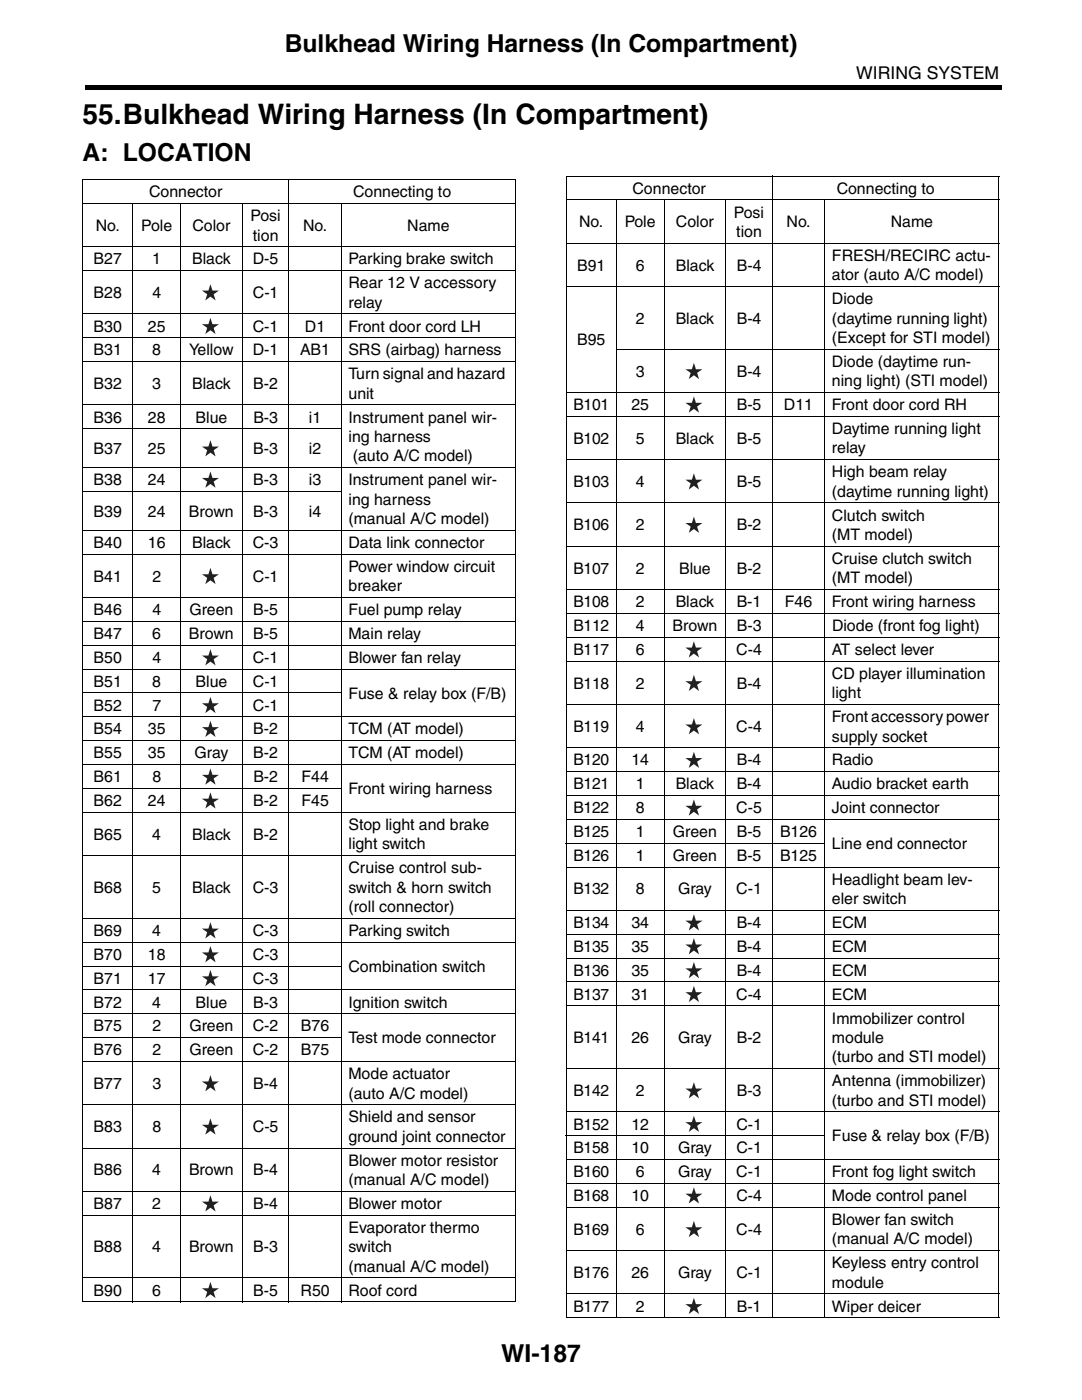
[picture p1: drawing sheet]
<svg xmlns="http://www.w3.org/2000/svg" width="216mm" height="279mm" viewBox="0 0 216 279" stroke-linecap="round" stroke-linejoin="round" font-family="sans-serif">
<defs><g id="words">
<text font-size="5.6" x="16.5" y="24.8">55.Bulkhead Wiring Harness (In Compartment)</text>
<g font-size="4.9">
<text x="56.8" y="10.3">Bulkhead Wiring Harness (In Compartment)</text>
<text x="16.5" y="32.1">A: LOCATION</text>
<text x="100" y="271.9">WI-187</text>
</g>
<text font-size="3.5" x="170.9" y="15.7">WIRING SYSTEM</text>
<g font-size="3.2">
<text x="29.8" y="39.4">Connector</text>
<text x="70.5" y="39.4">Connecting to</text>
<text x="126.3" y="38.7">Connector</text>
<text x="167" y="38.7">Connecting to</text>
<text x="19.1" y="46.1">No.</text>
<text x="28.2" y="46.1">Pole</text>
<text x="38.4" y="46.1">Color</text>
<text x="50" y="44.1">Posi</text>
<text x="60.5" y="46.1">No.</text>
<text x="81.3" y="46.1">Name</text>
<text x="115.6" y="45.4">No.</text>
<text x="124.7" y="45.4">Pole</text>
<text x="134.9" y="45.4">Color</text>
<text x="146.5" y="43.4">Posi</text>
<text x="147" y="47.3">tion</text>
<text x="157" y="45.4">No.</text>
<text x="177.8" y="45.4">Name</text>
<text x="18.7" y="52.8">B27</text>
<text x="30.4" y="52.8">1</text>
<text x="38.4" y="52.8">Black</text>
<text x="50.4" y="52.8">D-5</text>
<text x="50.5" y="48">tion</text>
<text x="69.5" y="52.8">Parking brake switch</text>
<text x="166.1" y="52.1">FRESH/RECIRC actu-</text>
<text x="18.7" y="59.5">B28</text>
<text x="30.4" y="59.5">4</text>
<text x="50.5" y="59.5">C-1</text>
<text x="69.5" y="57.5">Rear 12 V accessory</text>
<text x="115.2" y="54">B91</text>
<text x="126.9" y="54">6</text>
<text x="134.9" y="54">Black</text>
<text x="147.1" y="54">B-4</text>
<text x="166.1" y="56">ator (auto A/C model)</text>
<text x="69.5" y="61.4">relay</text>
<text x="126.9" y="64.6">2</text>
<text x="134.9" y="64.6">Black</text>
<text x="147.1" y="64.6">B-4</text>
<text x="166.1" y="60.7">Diode</text>
<text x="166.1" y="64.6">(daytime running light)</text>
<text x="18.7" y="66.2">B30</text>
<text x="18.7" y="70.9">B31</text>
<text x="29.5" y="66.2">25</text>
<text x="30.4" y="70.9">8</text>
<text x="37.8" y="70.9">Yellow</text>
<text x="50.4" y="70.9">D-1</text>
<text x="50.5" y="66.2">C-1</text>
<text x="59.9" y="70.9">AB1</text>
<text x="60.9" y="66.2">D1</text>
<text x="69.5" y="70.9">SRS (airbag) harness</text>
<text x="69.6" y="66.2">Front door cord LH</text>
<text x="115.2" y="68.9">B95</text>
<text x="166.1" y="68.5">(Except for STI model)</text>
<text x="18.7" y="77.7">B32</text>
<text x="30.4" y="77.7">3</text>
<text x="38.4" y="77.7">Black</text>
<text x="50.6" y="77.7">B-2</text>
<text x="69.5" y="75.7">Turn signal and hazard</text>
<text x="126.9" y="75.2">3</text>
<text x="147.1" y="75.2">B-4</text>
<text x="166.1" y="73.2">Diode (daytime run-</text>
<text x="166.1" y="77.1">ning light) (STI model)</text>
<text x="69.5" y="79.6">unit</text>
<text x="114.5" y="81.9">B101</text>
<text x="126" y="81.9">25</text>
<text x="147.1" y="81.9">B-5</text>
<text x="156.5" y="81.9">D11</text>
<text x="166.1" y="81.9">Front door cord RH</text>
<text x="18.7" y="84.4">B36</text>
<text x="29.5" y="84.4">28</text>
<text x="39" y="84.4">Blue</text>
<text x="50.6" y="84.4">B-3</text>
<text x="61.7" y="84.4">i1</text>
<text x="69.5" y="88.2">ing harness</text>
<text x="69.6" y="84.4">Instrument panel wir-</text>
<text x="114.5" y="88.6">B102</text>
<text x="126.9" y="88.6">5</text>
<text x="134.9" y="88.6">Black</text>
<text x="147.1" y="88.6">B-5</text>
<text x="166.1" y="86.6">Daytime running light</text>
<text x="18.7" y="90.6">B37</text>
<text x="29.5" y="90.6">25</text>
<text x="50.6" y="90.6">B-3</text>
<text x="61.7" y="90.6">i2</text>
<text x="70.4" y="92.1">(auto A/C model)</text>
<text x="166.1" y="90.5">relay</text>
<text x="166.1" y="95.3">High beam relay</text>
<text x="18.7" y="96.9">B38</text>
<text x="29.5" y="96.9">24</text>
<text x="50.6" y="96.9">B-3</text>
<text x="61.7" y="96.9">i3</text>
<text x="69.5" y="96.9">Instrument panel wir-</text>
<text x="69.5" y="100.8">ing harness</text>
<text x="114.5" y="97.2">B103</text>
<text x="126.9" y="97.2">4</text>
<text x="147.1" y="97.2">B-5</text>
<text x="166.1" y="99.2">(daytime running light)</text>
<text x="18.7" y="103.1">B39</text>
<text x="29.5" y="103.1">24</text>
<text x="37.7" y="103.1">Brown</text>
<text x="50.6" y="103.1">B-3</text>
<text x="61.7" y="103.1">i4</text>
<text x="69.5" y="104.6">(manual A/C model)</text>
<text x="114.5" y="105.9">B106</text>
<text x="126.9" y="105.9">2</text>
<text x="147.1" y="105.9">B-2</text>
<text x="166.1" y="103.9">Clutch switch</text>
<text x="166.1" y="107.8">(MT model)</text>
<text x="18.7" y="109.4">B40</text>
<text x="29.5" y="109.4">16</text>
<text x="38.4" y="109.4">Black</text>
<text x="50.5" y="109.4">C-3</text>
<text x="69.5" y="109.4">Data link connector</text>
<text x="166.1" y="112.6">Cruise clutch switch</text>
<text x="18.7" y="116.1">B41</text>
<text x="30.4" y="116.1">2</text>
<text x="50.5" y="116.1">C-1</text>
<text x="69.5" y="114.2">Power window circuit</text>
<text x="69.5" y="118">breaker</text>
<text x="114.5" y="114.5">B107</text>
<text x="126.9" y="114.5">2</text>
<text x="135.5" y="114.5">Blue</text>
<text x="147.1" y="114.5">B-2</text>
<text x="166.1" y="116.4">(MT model)</text>
<text x="18.7" y="122.8">B46</text>
<text x="30.4" y="122.8">4</text>
<text x="37.8" y="122.8">Green</text>
<text x="50.6" y="122.8">B-5</text>
<text x="69.5" y="122.8">Fuel pump relay</text>
<text x="114.5" y="121.2">B108</text>
<text x="114.5" y="126">B112</text>
<text x="126.9" y="121.2">2</text>
<text x="126.9" y="126">4</text>
<text x="134.3" y="126">Brown</text>
<text x="134.9" y="121.2">Black</text>
<text x="147.1" y="121.2">B-1</text>
<text x="147.1" y="126">B-3</text>
<text x="156.7" y="121.2">F46</text>
<text x="166.1" y="121.2">Front wiring harness</text>
<text x="166.1" y="126">Diode (front fog light)</text>
<text x="18.7" y="127.6">B47</text>
<text x="30.4" y="127.6">6</text>
<text x="37.7" y="127.6">Brown</text>
<text x="50.6" y="127.6">B-5</text>
<text x="69.5" y="127.6">Main relay</text>
<text x="114.5" y="130.7">B117</text>
<text x="126.9" y="130.7">6</text>
<text x="147" y="130.7">C-4</text>
<text x="166.1" y="130.7">AT select lever</text>
<text x="18.7" y="132.3">B50</text>
<text x="18.7" y="137.1">B51</text>
<text x="30.4" y="137.1">8</text>
<text x="30.4" y="132.3">4</text>
<text x="39" y="137.1">Blue</text>
<text x="50.5" y="132.3">C-1</text>
<text x="50.5" y="137.1">C-1</text>
<text x="69.5" y="132.3">Blower fan relay</text>
<text x="114.5" y="137.4">B118</text>
<text x="126.9" y="137.4">2</text>
<text x="147.1" y="137.4">B-4</text>
<text x="166.1" y="135.5">CD player illumination</text>
<text x="18.7" y="141.8">B52</text>
<text x="30.4" y="141.8">7</text>
<text x="50.5" y="141.8">C-1</text>
<text x="69.5" y="139.5">Fuse &amp; relay box (F/B)</text>
<text x="166.1" y="139.4">light</text>
<text x="18.7" y="146.6">B54</text>
<text x="29.5" y="146.6">35</text>
<text x="50.6" y="146.6">B-2</text>
<text x="69.5" y="146.6">TCM (AT model)</text>
<text x="114.5" y="146.1">B119</text>
<text x="126.9" y="146.1">4</text>
<text x="147" y="146.1">C-4</text>
<text x="166.1" y="144.2">Front accessory power</text>
<text x="166.1" y="148">supply socket</text>
<text x="18.7" y="151.4">B55</text>
<text x="29.5" y="151.4">35</text>
<text x="38.8" y="151.4">Gray</text>
<text x="50.6" y="151.4">B-2</text>
<text x="69.5" y="151.4">TCM (AT model)</text>
<text x="114.5" y="152.8">B120</text>
<text x="126" y="152.8">14</text>
<text x="147.1" y="152.8">B-4</text>
<text x="166.1" y="152.8">Radio</text>
<text x="18.7" y="156.1">B61</text>
<text x="18.7" y="160.9">B62</text>
<text x="29.5" y="160.9">24</text>
<text x="30.4" y="156.1">8</text>
<text x="50.6" y="160.9">B-2</text>
<text x="50.6" y="156.1">B-2</text>
<text x="60.2" y="160.9">F45</text>
<text x="60.2" y="156.1">F44</text>
<text x="69.5" y="158.5">Front wiring harness</text>
<text x="114.5" y="157.6">B121</text>
<text x="126.9" y="157.6">1</text>
<text x="134.9" y="157.6">Black</text>
<text x="147.1" y="157.6">B-4</text>
<text x="166.1" y="157.6">Audio bracket earth</text>
<text x="18.7" y="167.6">B65</text>
<text x="30.4" y="167.6">4</text>
<text x="38.4" y="167.6">Black</text>
<text x="50.6" y="167.6">B-2</text>
<text x="69.5" y="165.7">Stop light and brake</text>
<text x="114.5" y="162.3">B122</text>
<text x="114.5" y="167.1">B125</text>
<text x="126.9" y="162.3">8</text>
<text x="126.9" y="167.1">1</text>
<text x="134.3" y="167.1">Green</text>
<text x="147" y="162.3">C-5</text>
<text x="147.1" y="167.1">B-5</text>
<text x="155.7" y="167.1">B126</text>
<text x="166.1" y="162.3">Joint connector</text>
<text x="69.5" y="169.6">light switch</text>
<text x="114.5" y="171.8">B126</text>
<text x="126.9" y="171.8">1</text>
<text x="134.3" y="171.8">Green</text>
<text x="147.1" y="171.8">B-5</text>
<text x="155.7" y="171.8">B125</text>
<text x="166.1" y="169.5">Line end connector</text>
<text x="18.7" y="178.2">B68</text>
<text x="30.4" y="178.2">5</text>
<text x="38.4" y="178.2">Black</text>
<text x="50.4" y="178.2">C-3</text>
<text x="69.5" y="174.3">Cruise control sub-</text>
<text x="69.5" y="178.2">switch &amp; horn switch</text>
<text x="114.5" y="178.6">B132</text>
<text x="126.9" y="178.6">8</text>
<text x="135.4" y="178.6">Gray</text>
<text x="147" y="178.6">C-1</text>
<text x="166.1" y="176.6">Headlight beam lev-</text>
<text x="69.5" y="182.1">(roll connector)</text>
<text x="114.5" y="185.3">B134</text>
<text x="126" y="185.3">34</text>
<text x="147.1" y="185.3">B-4</text>
<text x="166" y="185.3">ECM</text>
<text x="166.1" y="180.5">eler switch</text>
<text x="18.7" y="186.9">B69</text>
<text x="18.7" y="191.6">B70</text>
<text x="29.5" y="191.6">18</text>
<text x="30.4" y="186.9">4</text>
<text x="50.4" y="186.9">C-3</text>
<text x="50.5" y="191.6">C-3</text>
<text x="69.5" y="186.9">Parking switch</text>
<text x="114.5" y="190">B135</text>
<text x="126" y="190">35</text>
<text x="147.1" y="190">B-4</text>
<text x="166" y="190">ECM</text>
<text x="18.7" y="196.4">B71</text>
<text x="29.5" y="196.4">17</text>
<text x="50.5" y="196.4">C-3</text>
<text x="69.5" y="194">Combination switch</text>
<text x="114.5" y="194.8">B136</text>
<text x="126" y="194.8">35</text>
<text x="147.1" y="194.8">B-4</text>
<text x="166" y="194.8">ECM</text>
<text x="18.7" y="201.1">B72</text>
<text x="30.4" y="201.1">4</text>
<text x="39" y="201.1">Blue</text>
<text x="50.6" y="201.1">B-3</text>
<text x="69.5" y="201.1">Ignition switch</text>
<text x="114.5" y="199.5">B137</text>
<text x="126" y="199.5">31</text>
<text x="147" y="199.5">C-4</text>
<text x="166" y="199.5">ECM</text>
<text x="18.7" y="205.9">B75</text>
<text x="30.4" y="205.9">2</text>
<text x="37.8" y="205.9">Green</text>
<text x="50.4" y="205.9">C-2</text>
<text x="60.1" y="205.9">B76</text>
<text x="69.5" y="208.3">Test mode connector</text>
<text x="114.5" y="208.2">B141</text>
<text x="126" y="208.2">26</text>
<text x="135.4" y="208.2">Gray</text>
<text x="147.1" y="208.2">B-2</text>
<text x="166.1" y="204.3">Immobilizer control</text>
<text x="166.1" y="208.2">module</text>
<text x="18.7" y="210.7">B76</text>
<text x="30.4" y="210.7">2</text>
<text x="37.8" y="210.7">Green</text>
<text x="50.4" y="210.7">C-2</text>
<text x="60.1" y="210.7">B75</text>
<text x="69.5" y="215.4">Mode actuator</text>
<text x="166.1" y="212.1">(turbo and STI model)</text>
<text x="18.7" y="217.4">B77</text>
<text x="30.4" y="217.4">3</text>
<text x="50.6" y="217.4">B-4</text>
<text x="69.5" y="219.3">(auto A/C model)</text>
<text x="114.5" y="218.8">B142</text>
<text x="126.9" y="218.8">2</text>
<text x="147.1" y="218.8">B-3</text>
<text x="166.1" y="216.8">Antenna (immobilizer)</text>
<text x="166.1" y="220.7">(turbo and STI model)</text>
<text x="18.7" y="226">B83</text>
<text x="30.4" y="226">8</text>
<text x="50.5" y="226">C-5</text>
<text x="69.5" y="224.1">Shield and sensor</text>
<text x="69.5" y="227.9">ground joint connector</text>
<text x="114.5" y="225.5">B152</text>
<text x="126" y="225.5">12</text>
<text x="147" y="225.5">C-1</text>
<text x="166.1" y="227.8">Fuse &amp; relay box (F/B)</text>
<text x="69.5" y="232.7">Blower motor resistor</text>
<text x="114.5" y="230.2">B158</text>
<text x="126" y="230.2">10</text>
<text x="135.4" y="230.2">Gray</text>
<text x="147" y="230.2">C-1</text>
<text x="18.7" y="234.6">B86</text>
<text x="30.4" y="234.6">4</text>
<text x="37.7" y="234.6">Brown</text>
<text x="50.6" y="234.6">B-4</text>
<text x="69.5" y="236.6">(manual A/C model)</text>
<text x="114.5" y="235">B160</text>
<text x="114.5" y="239.8">B168</text>
<text x="126" y="239.8">10</text>
<text x="126.9" y="235">6</text>
<text x="135.4" y="235">Gray</text>
<text x="147" y="235">C-1</text>
<text x="147" y="239.8">C-4</text>
<text x="166.1" y="235">Front fog light switch</text>
<text x="166.1" y="239.8">Mode control panel</text>
<text x="18.7" y="241.4">B87</text>
<text x="30.4" y="241.4">2</text>
<text x="50.6" y="241.4">B-4</text>
<text x="69.5" y="241.4">Blower motor</text>
<text x="166.1" y="244.5">Blower fan switch</text>
<text x="18.7" y="250">B88</text>
<text x="30.4" y="250">4</text>
<text x="37.7" y="250">Brown</text>
<text x="50.6" y="250">B-3</text>
<text x="69.5" y="246.1">Evaporator thermo</text>
<text x="69.5" y="250">switch</text>
<text x="114.5" y="246.5">B169</text>
<text x="126.9" y="246.5">6</text>
<text x="147" y="246.5">C-4</text>
<text x="166.1" y="248.4">(manual A/C model)</text>
<text x="69.5" y="253.9">(manual A/C model)</text>
<text x="114.5" y="255.1">B176</text>
<text x="126" y="255.1">26</text>
<text x="135.4" y="255.1">Gray</text>
<text x="147" y="255.1">C-1</text>
<text x="166.1" y="253.2">Keyless entry control</text>
<text x="166.1" y="257">module</text>
<text x="18.7" y="258.6">B90</text>
<text x="30.4" y="258.6">6</text>
<text x="50.6" y="258.6">B-5</text>
<text x="60" y="258.6">R50</text>
<text x="69.6" y="258.6">Roof cord</text>
<text x="114.5" y="261.8">B177</text>
<text x="126.9" y="261.8">2</text>
<text x="147.1" y="261.8">B-1</text>
<text x="166.1" y="261.8">Wiper deicer</text>
</g>
</g></defs>
<path d="M17 17h183v.8h-183z" fill="#000"/>
<g fill="none" stroke="#000" stroke-width=".2">
<path d="M16.4 35.8h86.6M16.5 35.9v223.9M57.7 35.8v224.2M102.9 35.9v223.9M16.4 40.6h86.6M16.4 49.2h86.6M16.4 54h86.6M26.5 40.5v219.5M36 40.5v219.5M48.4 40.5v219.5M68.2 40.5v219.5M16.4 62.7h86.6"/>
<path d="M16.4 67.4h86.6M16.4 72.2h86.6M16.4 80.8h86.6M16.4 85.6h51.8M16.4 93.4h86.6M16.4 98.1h51.8M16.4 105.9h86.6M16.4 110.6h86.6M16.4 119.3h86.6M16.4 124h86.6M16.4 128.8h86.6M16.4 133.6h86.6"/>
<path d="M16.4 138.3h51.8M16.4 143.1h86.6M16.4 147.9h86.6M16.4 152.6h86.6M16.4 157.4h51.8M16.4 162.1h86.6M16.4 170.8h86.6M16.4 183.3h86.6M16.4 188.1h86.6M16.4 192.8h51.8M16.4 197.6h86.6M16.4 202.4h86.6"/>
<path d="M16.4 207.1h51.8M16.4 211.9h86.6M16.4 220.5h86.6M16.4 229.2h86.6M16.4 237.8h86.6M16.4 242.6h86.6M16.4 255.1h86.6M16.4 259.9h86.6"/>
</g>
<g fill="#231f20">
<path d="M40.3 58h1.3l.4-1.3 .4 1.3h1.3l-1.1 .7 .4 1.3-1-.8-1 .8 .4-1.3z"/>
<path d="M40.3 64.7h1.3l.4-1.3 .4 1.3h1.3l-1.1 .7 .4 1.3-1-.8-1 .8 .4-1.3z"/>
<path d="M40.3 89.1h1.3l.4-1.2 .4 1.2h1.3l-1.1 .8 .4 1.2-1-.8-1 .8 .4-1.2z"/>
<path d="M40.3 95.4h1.3l.4-1.3 .4 1.3h1.3l-1.1 .7 .4 1.3-1-.8-1 .8 .4-1.3z"/>
<path d="M40.3 114.6h1.3l.4-1.2 .4 1.2h1.3l-1.1 .8 .4 1.2-1-.8-1 .8 .4-1.2z"/>
<path d="M40.3 130.9h1.3l.4-1.3 .4 1.3h1.3l-1.1 .7 .4 1.2-1-.7-1 .7 .4-1.2z"/>
<path d="M40.3 140.4h1.3l.4-1.3 .4 1.3h1.3l-1.1 .7 .4 1.3-1-.8-1 .8 .4-1.3z"/>
<path d="M40.3 145.1h1.3l.4-1.2 .4 1.2h1.3l-1.1 .8 .4 1.2-1-.7-1 .7 .4-1.2z"/>
<path d="M40.3 154.7h1.3l.4-1.3 .4 1.3h1.3l-1.1 .7 .4 1.2-1-.7-1 .7 .4-1.2z"/>
<path d="M40.3 159.4h1.3l.4-1.2 .4 1.2h1.3l-1.1 .8 .4 1.2-1-.8-1 .8 .4-1.2z"/>
<path d="M40.3 185.4h1.3l.4-1.3 .4 1.3h1.3l-1.1 .7 .4 1.2-1-.7-1 .7 .4-1.2z"/>
<path d="M40.3 190.1h1.3l.4-1.2 .4 1.2h1.3l-1.1 .8 .4 1.2-1-.8-1 .8 .4-1.2z"/>
<path d="M40.3 194.9h1.3l.4-1.3 .4 1.3h1.3l-1.1 .7 .4 1.3-1-.8-1 .8 .4-1.3z"/>
<path d="M40.3 215.9h1.3l.4-1.3 .4 1.3h1.3l-1.1 .7 .4 1.2-1-.7-1 .7 .4-1.2z"/>
<path d="M40.3 224.5h1.3l.4-1.3 .4 1.3h1.3l-1.1 .8 .4 1.2-1-.8-1 .8 .4-1.2z"/>
<path d="M40.3 239.9h1.3l.4-1.3 .4 1.3h1.3l-1.1 .7 .4 1.2-1-.7-1 .7 .4-1.2z"/>
<path d="M40.3 257.2h1.3l.4-1.3 .4 1.3h1.3l-1.1 .7 .4 1.2-1-.7-1 .7 .4-1.2z"/>
</g>
<g fill="none" stroke="#000" stroke-width=".2">
<path d="M112.9 35.1h86.6M112.9 39.9h86.6M113 35.2v227.8M123.1 39.8v223.3M132.5 39.8v223.3M144.9 39.8v223.3M154.2 35v228.1M164.7 39.8v223.3M199.4 35.2v227.8M112.9 48.5h86.6M112.9 57.2h86.6M112.9 78.3h86.6"/>
<path d="M123 69.7h76.5M112.9 83.1h86.6M112.9 91.8h86.6M112.9 100.4h86.6M112.9 109h86.6M112.9 117.7h86.6M112.9 122.5h86.6M112.9 127.2h86.6M112.9 132h86.6M112.9 140.6h86.6M112.9 149.3h86.6M112.9 154h86.6"/>
<path d="M112.9 158.8h86.6M112.9 163.6h86.6M112.9 168.3h51.8M112.9 173.1h86.6M112.9 181.7h86.6M112.9 186.5h86.6M112.9 191.3h86.6M112.9 196h86.6M112.9 200.8h86.6M112.9 213.3h86.6M112.9 221.9h86.6M112.9 226.7h51.8"/>
<path d="M112.9 231.5h86.6M112.9 236.2h86.6M112.9 241h86.6M112.9 249.6h86.6M112.9 258.3h86.6M112.9 263h86.6"/>
</g>
<g fill="#231f20">
<path d="M136.8 73.7h1.3l.4-1.3 .4 1.3h1.3l-1.1 .7 .4 1.3-1-.8-1 .8 .4-1.3z"/>
<path d="M136.8 80.4h1.3l.4-1.3 .4 1.3h1.3l-1.1 .7 .4 1.3-1-.8-1 .8 .4-1.3z"/>
<path d="M136.8 95.8h1.3l.4-1.3 .4 1.3h1.3l-1.1 .7 .4 1.2-1-.7-1 .7 .4-1.2z"/>
<path d="M136.8 104.4h1.3l.4-1.3 .4 1.3h1.3l-1.1 .7 .4 1.3-1-.8-1 .8 .4-1.3z"/>
<path d="M136.8 129.3h1.3l.4-1.3 .4 1.3h1.3l-1.1 .7 .4 1.2-1-.7-1 .7 .4-1.2z"/>
<path d="M136.8 136h1.3l.4-1.3 .4 1.3h1.3l-1.1 .7 .4 1.2-1-.7-1 .7 .4-1.2z"/>
<path d="M136.8 144.6h1.3l.4-1.3 .4 1.3h1.3l-1.1 .7 .4 1.3-1-.8-1 .8 .4-1.3z"/>
<path d="M136.8 151.3h1.3l.4-1.3 .4 1.3h1.3l-1.1 .8 .4 1.2-1-.8-1 .8 .4-1.2z"/>
<path d="M136.8 160.8h1.3l.4-1.2 .4 1.2h1.3l-1.1 .8 .4 1.2-1-.7-1 .7 .4-1.2z"/>
<path d="M136.8 183.8h1.3l.4-1.3 .4 1.3h1.3l-1.1 .7 .4 1.2-1-.7-1 .7 .4-1.2z"/>
<path d="M136.8 188.5h1.3l.4-1.2 .4 1.2h1.3l-1.1 .8 .4 1.2-1-.8-1 .8 .4-1.2z"/>
<path d="M136.8 193.3h1.3l.4-1.3 .4 1.3h1.3l-1.1 .7 .4 1.3-1-.8-1 .8 .4-1.3z"/>
<path d="M136.8 198.1h1.3l.4-1.3 .4 1.3h1.3l-1.1 .7 .4 1.2-1-.7-1 .7 .4-1.2z"/>
<path d="M136.8 217.3h1.3l.4-1.3 .4 1.3h1.3l-1.1 .7 .4 1.3-1-.8-1 .8 .4-1.3z"/>
<path d="M136.8 224h1.3l.4-1.3 .4 1.3h1.3l-1.1 .7 .4 1.3-1-.8-1 .8 .4-1.3z"/>
<path d="M136.8 238.3h1.3l.4-1.3 .4 1.3h1.3l-1.1 .7 .4 1.3-1-.8-1 .8 .4-1.3z"/>
<path d="M136.8 245h1.3l.4-1.3 .4 1.3h1.3l-1.1 .7 .4 1.3-1-.8-1 .8 .4-1.3z"/>
<path d="M136.8 260.3h1.3l.4-1.2 .4 1.2h1.3l-1.1 .8 .4 1.2-1-.8-1 .8 .4-1.2z"/>
</g>
<use href="#words"/>
</svg>
